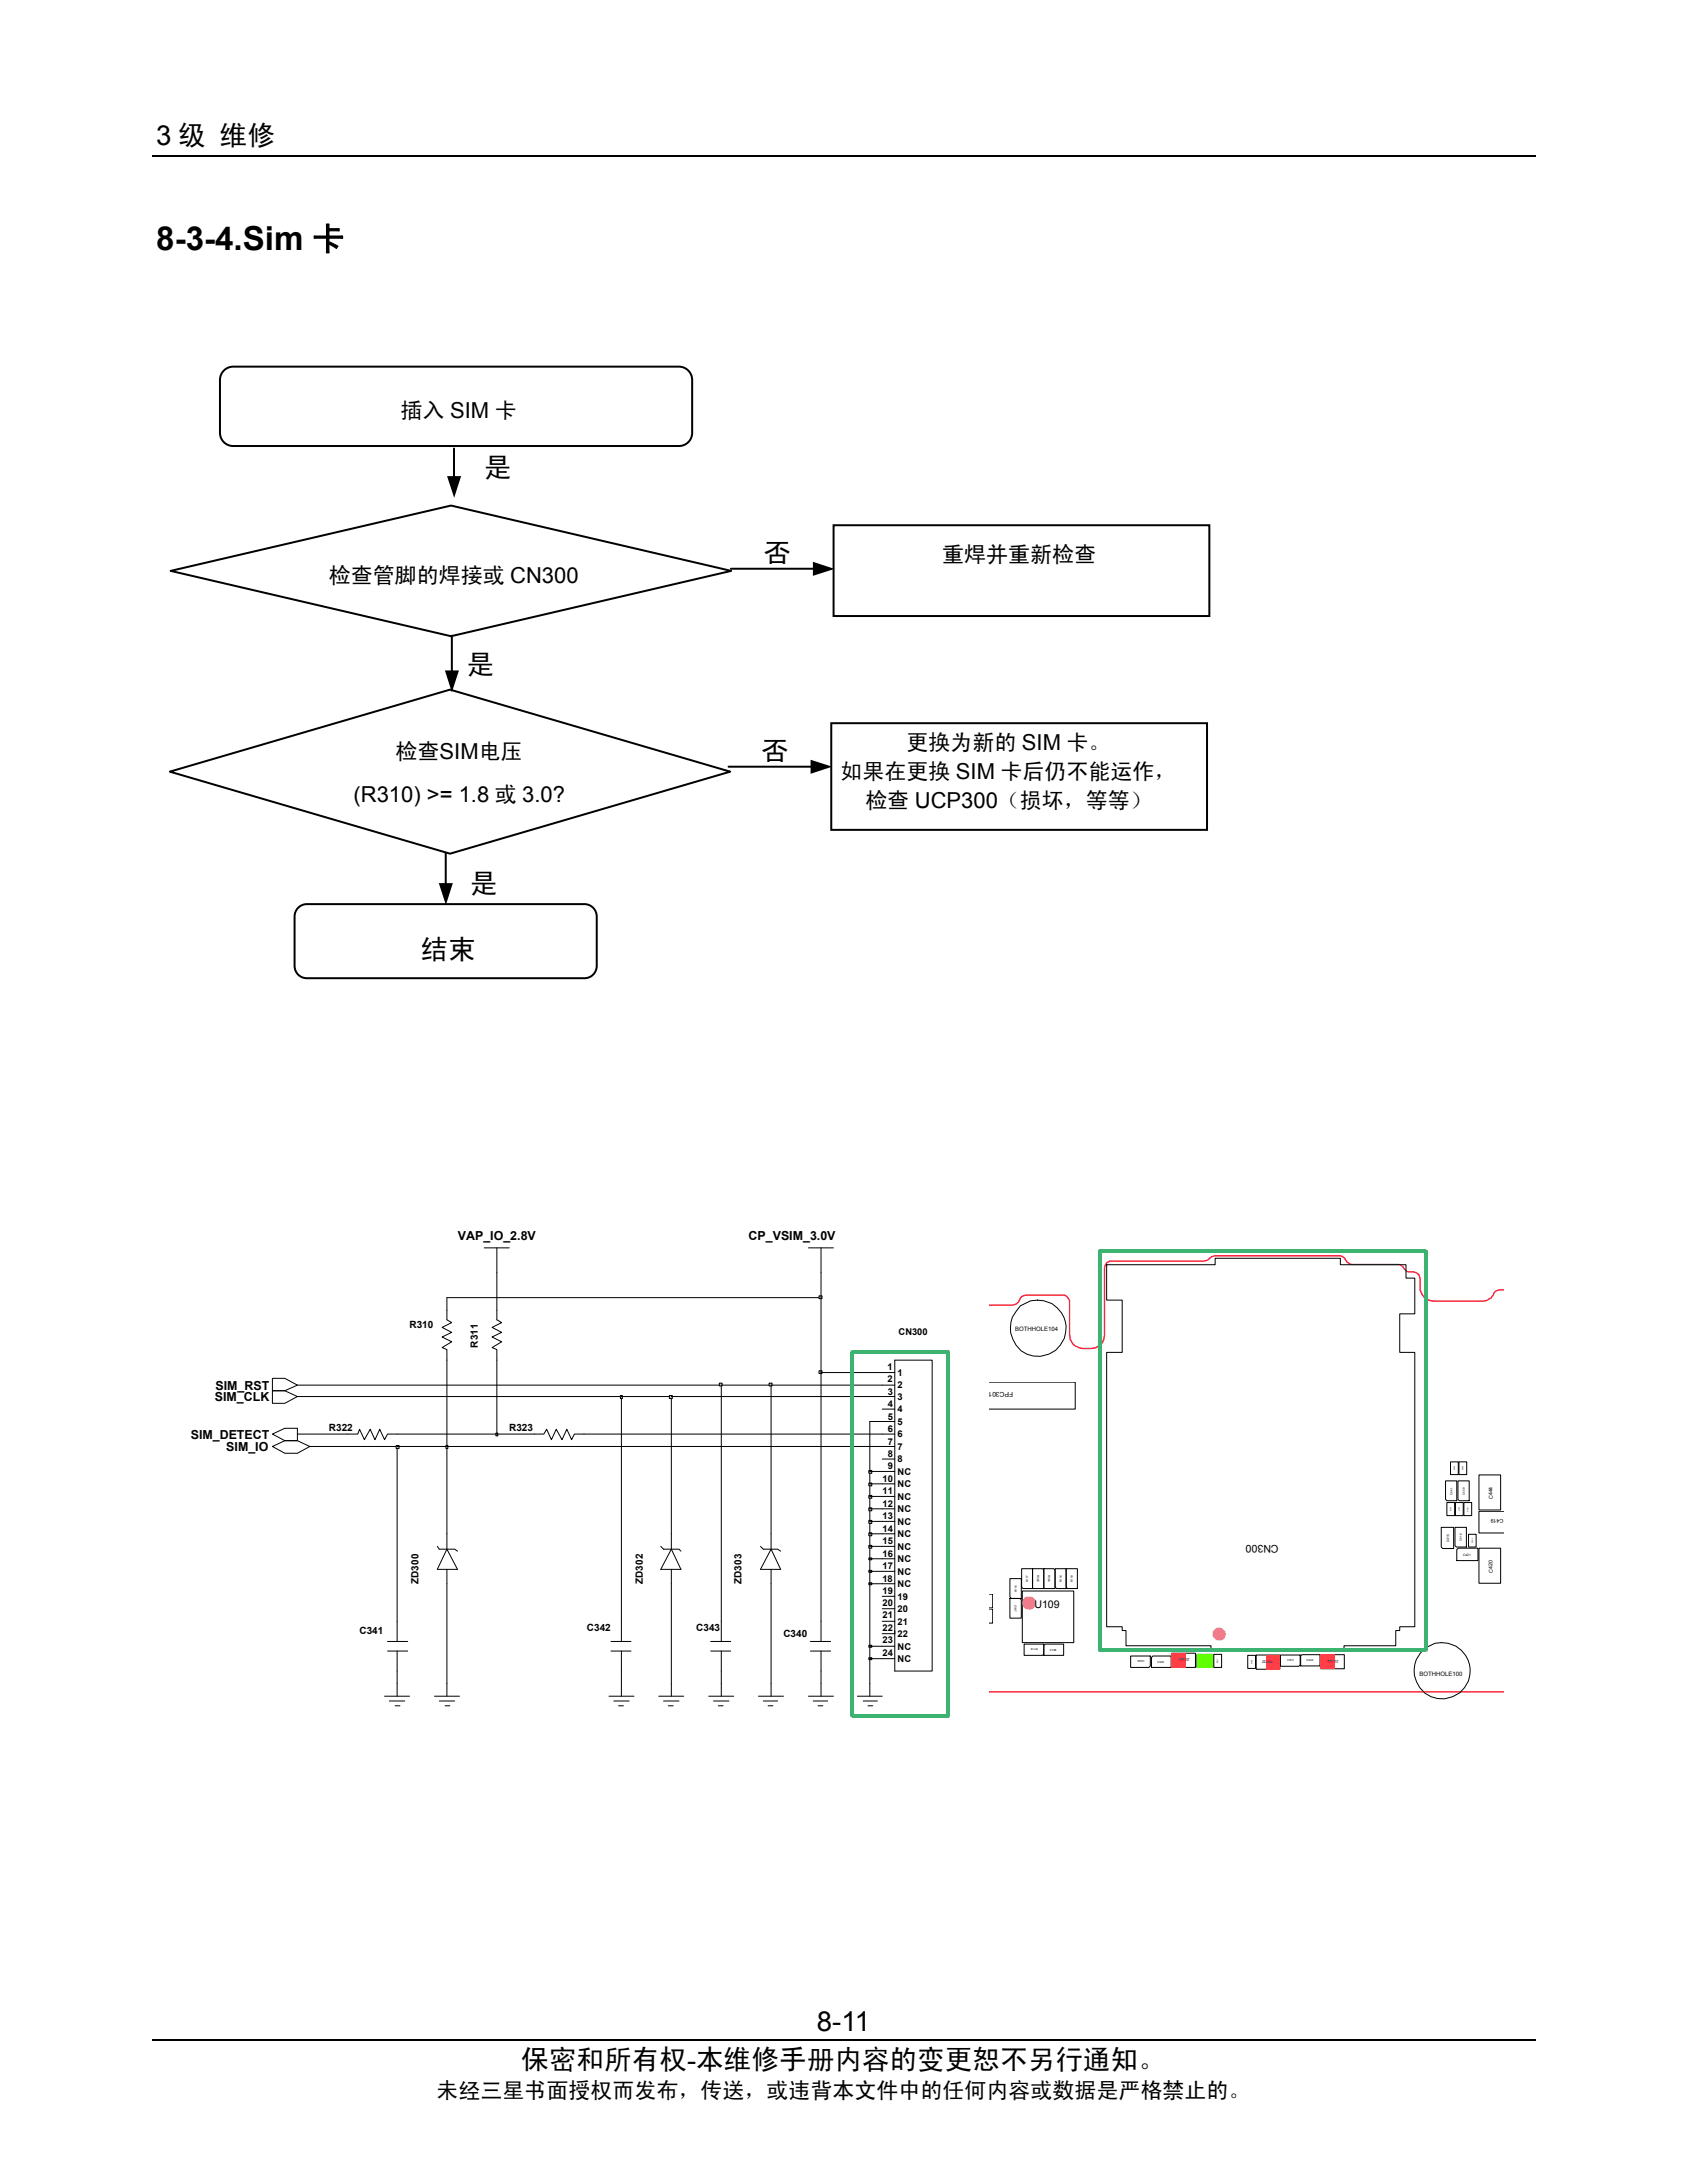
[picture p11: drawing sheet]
<svg xmlns="http://www.w3.org/2000/svg" width="216mm" height="279mm" viewBox="0 0 216 279" stroke-linecap="round" stroke-linejoin="round" font-family="sans-serif">
<defs><g id="words">
<text font-size="4.2" x="20" y="32">8-3-4.Sim 卡</text>
<g font-size="3.5">
<text x="20" y="18.6">3 级 维修</text>
<text x="61.9" y="61.1">是</text>
<text x="97.7" y="72.1">否</text>
<text x="59.7" y="86.3">是</text>
<text x="97.4" y="97.4">否</text>
<text x="60.1" y="114.3">是</text>
<text x="53.8" y="122.8">结束</text>
<text x="104.5" y="259.9">8-11</text>
<text x="66.7" y="264.8">保密和所有权-本维修手册内容的变更恕不另行通知。</text>
</g>
<g font-size="2.8">
<text x="51.3" y="53.5">插入 SIM 卡</text>
<text x="120.6" y="71.9">重焊并重新检查</text>
<text x="42.1" y="74.6">检查管脚的焊接或 CN300</text>
<text x="50.6" y="97.2">检查SIM电压</text>
<text x="107.6" y="99.7">如果在更换 SIM 卡后仍不能运作，</text>
<text x="116" y="96.1">更换为新的 SIM 卡。</text>
<text x="45.2" y="102.6">(R310) &gt;= 1.8 或 3.0?</text>
<text x="110.7" y="103.4">检查 UCP300（损坏，等等）</text>
<text x="55.9" y="268.6">未经三星书面授权而发布，传送，或违背本文件中的任何内容或数据是严格禁止的。</text>
</g>
<g font-size="1.6">
<text x="58.6" y="158.7">VAP_IO_2.8V</text>
<text x="95.8" y="158.7">CP_VSIM_3.0V</text>
<text x="27.5" y="179.3">SIM_CLK</text>
<text x="27.6" y="177.9">SIM_RST</text>
<text x="24.4" y="184.1">SIM_DETECT</text>
<text x="29" y="185.7">SIM_IO</text>
</g>
<g font-size="1.4">
<text x="163.6" y="197.7" transform="rotate(-180 163.6 197.7)">CN300</text>
<text x="132.4" y="205.9">U109</text>
</g>
<g font-size="1.3">
<text x="52.4" y="170">R310</text>
<text x="61.2" y="172.5" transform="rotate(-90 61.2 172.5)">R311</text>
<text x="42.1" y="183.2">R322</text>
<text x="65.2" y="183.2">R323</text>
<text x="53.6" y="202.7" transform="rotate(-90 53.6 202.7)">ZD300</text>
<text x="82.3" y="202.7" transform="rotate(-90 82.3 202.7)">ZD302</text>
<text x="94.9" y="202.7" transform="rotate(-90 94.9 202.7)">ZD303</text>
<text x="46" y="209.1">C341</text>
<text x="75.1" y="208.7">C342</text>
<text x="89.1" y="208.7">C343</text>
<text x="100.3" y="209.5">C340</text>
</g>
<g font-size="1.2">
<text x="115" y="170.9">CN300</text>
<text x="113.6" y="176.9">2</text>
<text x="113.6" y="175.3">1</text>
<text x="113.6" y="178.5">3</text>
<text x="114.9" y="177.7">2</text>
<text x="114.9" y="176.1">1</text>
<text x="114.9" y="179.2">3</text>
<text x="113.6" y="180.1">4</text>
<text x="113.6" y="181.7">5</text>
<text x="113.6" y="183.3">6</text>
<text x="113.6" y="184.9">7</text>
<text x="114.9" y="180.8">4</text>
<text x="114.9" y="182.4">5</text>
<text x="114.9" y="184">6</text>
<text x="114.9" y="185.6">7</text>
<text x="112.9" y="189.7">10</text>
<text x="112.9" y="191.3">11</text>
<text x="113.6" y="186.5">8</text>
<text x="113.6" y="188.1">9</text>
<text x="114.9" y="190.4">NC</text>
<text x="114.9" y="192">NC</text>
<text x="114.9" y="187.2">8</text>
<text x="114.9" y="188.8">NC</text>
<text x="112.9" y="197.7">15</text>
<text x="112.9" y="192.9">12</text>
<text x="112.9" y="194.5">13</text>
<text x="112.9" y="196.1">14</text>
<text x="114.9" y="193.6">NC</text>
<text x="114.9" y="195.1">NC</text>
<text x="114.9" y="196.8">NC</text>
<text x="112.9" y="202.4">18</text>
<text x="112.9" y="199.3">16</text>
<text x="112.9" y="200.9">17</text>
<text x="114.9" y="198.3">NC</text>
<text x="114.9" y="199.9">NC</text>
<text x="114.9" y="201.5">NC</text>
<text x="114.9" y="203.1">NC</text>
<text x="112.9" y="204.1">19</text>
<text x="112.9" y="205.5">20</text>
<text x="112.9" y="207.1">21</text>
<text x="112.9" y="208.7">22</text>
<text x="114.9" y="204.7">19</text>
<text x="114.9" y="206.3">20</text>
<text x="114.9" y="207.9">21</text>
<text x="114.9" y="209.5">22</text>
<text x="112.9" y="210.3">23</text>
<text x="112.9" y="211.9">24</text>
<text x="114.9" y="211.1">NC</text>
<text x="114.9" y="212.7">NC</text>
</g>
<text font-size=".9" x="129.7" y="178.1" transform="rotate(-180 129.7 178.1)">FPC301</text>
<g font-size=".8">
<text x="129.9" y="170.4">BOTHHOLE104</text>
<text x="181.7" y="214.5">BOTHHOLE100</text>
</g>
<g font-size=".7">
<text x="191" y="191.9" transform="rotate(-90 191 191.9)">C444</text>
<text x="192.4" y="194.5" transform="rotate(-180 192.4 194.5)">C419</text>
<text x="191" y="201.3" transform="rotate(-90 191 201.3)">C420</text>
</g>
<g font-size=".5">
<text x="152.2" y="212.3" transform="rotate(-180 152.2 212.3)">ZD303</text>
<text x="161.5" y="212.9">ZD300</text>
<text x="171.3" y="212.4" transform="rotate(-180 171.3 212.4)">ZD302</text>
</g>
<g font-size=".4">
<text x="185.9" y="191.3" transform="rotate(-90 185.9 191.3)">C441</text>
<text x="187.5" y="191.3" transform="rotate(-90 187.5 191.3)">C439</text>
<text x="185.5" y="197.4" transform="rotate(-90 185.5 197.4)">C415</text>
<text x="187.1" y="197.2" transform="rotate(-90 187.1 197.2)">C418</text>
<text x="130.1" y="203.8" transform="rotate(-90 130.1 203.8)">R115</text>
<text x="131.6" y="202.5" transform="rotate(-90 131.6 202.5)">R117</text>
<text x="132.7" y="201.6" transform="rotate(90 132.7 201.6)">R325</text>
<text x="134.2" y="201.6" transform="rotate(90 134.2 201.6)">R324</text>
<text x="135.9" y="202.5" transform="rotate(-90 135.9 202.5)">R118</text>
<text x="137.3" y="202.5" transform="rotate(-90 137.3 202.5)">R119</text>
<text x="187.3" y="199.1">C421</text>
<text x="129.8" y="205.4" transform="rotate(90 129.8 205.4)">C197</text>
<text x="132.8" y="211" transform="rotate(-180 132.8 211)">R116</text>
<text x="134.3" y="211.3">C198</text>
<text x="146.5" y="212.5" transform="rotate(-180 146.5 212.5)">C340</text>
<text x="148.1" y="212.8">C343</text>
<text x="165.6" y="212.4" transform="rotate(-180 165.6 212.4)">C341</text>
<text x="167.2" y="212.6">C342</text>
</g>
<g font-size=".2">
<text x="186.1" y="187.6" transform="rotate(90 186.1 187.6)">C442</text>
<text x="187.1" y="187.6" transform="rotate(90 187.1 187.6)">C440</text>
<text x="185.6" y="192.8" transform="rotate(90 185.6 192.8)">C416</text>
<text x="186.7" y="192.8" transform="rotate(90 186.7 192.8)">C417</text>
<text x="187.9" y="193.5" transform="rotate(-90 187.9 193.5)">C401</text>
<text x="188.3" y="196.9" transform="rotate(90 188.3 196.9)">C422</text>
<text x="153.6" y="212.3" transform="rotate(90 153.6 212.3)">R322</text>
<text x="154.8" y="212.9" transform="rotate(-90 154.8 212.9)">R323</text>
<text x="155.9" y="212.9" transform="rotate(-90 155.9 212.9)">R311</text>
<text x="160.1" y="212.4" transform="rotate(90 160.1 212.4)">R310</text>
</g>
</g></defs>
<path d="M19.5 20h177M19.5 261.1h177" fill="none" stroke="#000" stroke-width=".17"/>
<path d="M28.6 47.4l.8-.4 .4-.1h57.1a1.7 1.7 0 0 1 1.7 1.7v6.8a1.68 1.68 0 0 1-1.7 1.7h-57.1a1.68 1.68 0 0 1-1.6-1.7v-6.8v-.4zM58.1 57.4v3.6M21.8 73.1l35.9-8.4 35.9 8.4-35.9 8.3zM93.5 72.8h10.6M106.7 67.2h48.1v11.6h-48.1zM21.7 98.8l35.9-10.5 35.9 10.5-35.9 10.5zM57.8 81.4v4.5M93.2 98.1h10.6M106.4 92.6h48.1v13.6h-48.1zM38.3 116l.5-.2 .5-.1h35.5a1.58 1.58 0 0 1 1.6 1.6v6.3a1.57 1.57 0 0 1-1.6 1.6h-35.5a1.57 1.57 0 0 1-1.6-1.6v-6.3l.1-.5 .2-.4zM57 109.2v3.9" fill="none" stroke="#000" stroke-width=".25"/>
<path d="M57.2 60.9h1.8l-.9 2.8zM104 71.9l2.8 .9-2.8 .9zM56.9 85.8h1.8l-.9 2.8zM103.7 97.2l2.8 .9-2.8 .9zM56.2 113h1.8l-.9 2.8z" fill="#000"/>
<g fill="none" stroke="#000" stroke-width=".13">
<path d="M62 159.7h3.2M63.6 159.7v3.2M103.5 159.7h3.2M105.1 159.7v3.2M34.9 178h1.6l1.6 .7-1.6 .9h-1.6zM34.9 176.4h1.6l1.6 .9-1.6 .7h-1.6zM57.2 167.7v1.2l.6 .4-1.2 .6 1.2 .6-1.2 .6 1.2 .6-1.2 .8 .6 .2v1.4M63.6 167.7v1.2l.6 .4-1.2 .6 1.2 .6-1.2 .6 1.2 .6-1.2 .8 .6 .2v1.4M112.9 178.7h1.6M112.9 175.7h1.6M112.9 177.3h1.6M114.5 174.1h4.8v39.8h-4.8z"/>
<path d="M34.9 183.5l1.6-.7h1.6v1.6h-1.6zM34.9 185.1l1.6-.7h1.6l1.5 .7-1.5 .9h-1.6zM44.4 183.5h1.4l.2-.6 .6 1.4 .8-1.4 .6 1.4 .6-1.4 .6 1.4 .4-.8h1.2M56 197.9l.2 .4h2l.3 .2M57.2 196.3v2M57.2 198.3l1.3 2.6h-2.5zM68.4 183.5h1.2l.4-.6 .6 1.4 .6-1.4 .7 1.4 .6-1.4 .7 1.4 .3-.8h1.2M84.6 197.9l.3 .4h2l.2 .2M85.9 196.3v2M85.9 198.3l1.2 2.6h-2.5zM97.3 197.9l.4 .4h1.8l.4 .2M98.7 196.3v2"/>
<path d="M98.7 198.3l1.2 2.6h-2.6zM112.9 194.7h1.6M112.9 185.1h1.6M112.9 186.7h1.6M112.9 196.3h1.6M112.9 199.5h1.6M112.9 181.9h1.6M112.9 191.5h1.6M112.9 189.9h1.6M112.9 193.1h1.6M112.9 188.3h1.6M112.9 197.9h1.6"/>
<path d="M112.9 183.5h1.6M112.9 180.4h1.6M49.2 217.1h3.2M49.6 211.3h2.6M49.6 210.1h2.6M49.8 217.7h2M50.6 218.3h.6M50.8 207.5v2.6M50.8 211.3v5.8M55.6 217.1h3.2M56.2 217.7h2M57 218.3h.6"/>
<path d="M57.2 200.9v16.2M77.9 217.1h3.2M78.2 210.1h2.6M78.2 211.3h2.6M78.6 217.7h1.9M79.2 218.3h.6M79.5 207.5v2.6M79.5 211.3v5.8M84.3 217.1h3.2M84.9 217.7h2M85.5 218.3h.7M85.9 200.9v16.2"/>
<path d="M90.7 217.1h3.2M91 210.1h2.5M91 211.3h2.5M91.3 217.7h2M91.9 218.3h.6M92.3 207.5v2.6M92.3 211.3v5.8M97.1 217.1h3.2M97.7 217.7h1.8M98.3 218.3h.6M98.7 200.9v16.2M103.5 217.1h3.2"/>
<path d="M103.7 210.1h2.6M103.7 211.3h2.6M104.1 217.7h1.8M104.7 218.3h.6M105.1 207.5v2.6M105.1 211.3v5.8M109.7 217.1h3.2M110.5 217.7h1.8M111.1 218.3h.6M111.3 212.3v4.8M112.9 212.3h1.6M112.9 204.3h1.6"/>
<path d="M112.9 210.7h1.6M112.9 207.5h1.6M112.9 201.1h1.6M112.9 202.7h1.6M112.9 205.9h1.6M112.9 209.1h1.6"/>
</g>
<path d="M111.2 212.2h.4v.2h-.4z" fill="#c4c4c4"/>
<path d="M111.2 212.2h.4v.2h-.4zM111.3 210.7v1.6h1.6" fill="none" stroke="#000" stroke-width=".13"/>
<path d="M111.2 210.6h.4v.2h-.4z" fill="#c4c4c4"/>
<path d="M79.5 178.7v28.8M92.3 177.3v30.2M105.1 175.7v31.8M50.8 185.1v22.4M111.2 210.6h.4v.2h-.4zM111.3 202.7v8h1.6" fill="none" stroke="#000" stroke-width=".13"/>
<path d="M111.2 202.6h.4v.2h-.4z" fill="#c4c4c4"/>
<path d="M111.2 202.6h.4v.2h-.4zM111.3 201.1v1.6h1.6" fill="none" stroke="#000" stroke-width=".13"/>
<path d="M111.2 201h.4v.2h-.4z" fill="#c4c4c4"/>
<path d="M111.3 199.5v1.6h1.6M111.2 201h.4v.2h-.4z" fill="none" stroke="#000" stroke-width=".13"/>
<path d="M111.2 199.4h.4v.2h-.4z" fill="#c4c4c4"/>
<path d="M111.2 199.4h.4v.2h-.4zM111.3 197.9v1.6h1.6" fill="none" stroke="#000" stroke-width=".13"/>
<path d="M111.2 197.8h.4v.4h-.4z" fill="#c4c4c4"/>
<path d="M85.9 178.7v17.6M98.7 177.3v19M57.2 185.1v11.2M111.2 197.8h.4v.4h-.4zM111.3 196.3v1.6h1.6" fill="none" stroke="#000" stroke-width=".13"/>
<path d="M111.2 196.2h.4v.4h-.4z" fill="#c4c4c4"/>
<path d="M111.2 196.2h.4v.4h-.4zM111.3 194.7v1.6h1.6" fill="none" stroke="#000" stroke-width=".13"/>
<path d="M111.2 194.6h.4v.4h-.4z" fill="#c4c4c4"/>
<path d="M111.2 194.6h.4v.4h-.4zM111.3 193.1v1.6h1.6" fill="none" stroke="#000" stroke-width=".13"/>
<path d="M111.2 193h.4v.4h-.4z" fill="#c4c4c4"/>
<path d="M111.2 193h.4v.4h-.4zM111.3 191.5v1.6h1.6" fill="none" stroke="#000" stroke-width=".13"/>
<path d="M111.2 191.4h.4v.4h-.4z" fill="#c4c4c4"/>
<path d="M111.2 191.4h.4v.4h-.4zM111.3 189.9v1.6h1.6" fill="none" stroke="#000" stroke-width=".13"/>
<path d="M111.2 189.8h.4v.4h-.4z" fill="#c4c4c4"/>
<path d="M111.2 189.8h.4v.4h-.4zM111.3 188.3v1.6h1.6" fill="none" stroke="#000" stroke-width=".13"/>
<path d="M111.2 188.2h.4v.4h-.4z" fill="#c4c4c4"/>
<path d="M39.6 185.1h11.2M111.2 188.2h.4v.4h-.4zM111.3 181.9v6.4h1.6" fill="none" stroke="#000" stroke-width=".13"/>
<path d="M50.7 185h.4v.4h-.4z" fill="#c4c4c4"/>
<path d="M50.7 185h.4v.4h-.4zM50.8 185.1h6.4" fill="none" stroke="#000" stroke-width=".13"/>
<path d="M57.1 185h.2v.4h-.2z" fill="#c4c4c4"/>
<path d="M57.2 174.1v11h55.7M38.1 183.5h6.3M50.8 183.5h12.8M57.1 185h.2v.4h-.2z" fill="none" stroke="#000" stroke-width=".13"/>
<path d="M63.5 183.4h.2v.4h-.2z" fill="#c4c4c4"/>
<path d="M38.1 178.7h41.4M63.6 174.1v9.4h4.8M63.5 183.4h.2v.4h-.2zM74.7 183.5h38.2M111.3 181.9h1.6" fill="none" stroke="#000" stroke-width=".13"/>
<path d="M79.4 178.6h.3v.4h-.3z" fill="#c4c4c4"/>
<path d="M79.4 178.6h.3v.4h-.3zM79.5 178.7h6.4" fill="none" stroke="#000" stroke-width=".13"/>
<path d="M85.7 178.6h.3v.4h-.3z" fill="#c4c4c4"/>
<path d="M38.1 177.3h54.2M85.7 178.6h.3v.4h-.3zM85.9 178.7h27" fill="none" stroke="#000" stroke-width=".13"/>
<path d="M92.1 177h.3v.4h-.3z" fill="#c4c4c4"/>
<path d="M92.1 177h.3v.4h-.3zM92.3 177.3h6.4" fill="none" stroke="#000" stroke-width=".13"/>
<path d="M98.4 177h.4v.4h-.4z" fill="#c4c4c4"/>
<path d="M98.4 177h.4v.4h-.4zM98.7 177.3h14.2" fill="none" stroke="#000" stroke-width=".13"/>
<path d="M104.8 175.4h.4v.4h-.4z" fill="#c4c4c4"/>
<path d="M57.2 167.7v-1.6h47.9v9.6h7.8M63.6 162.9v4.8M104.8 175.4h.4v.4h-.4z" fill="none" stroke="#000" stroke-width=".13"/>
<path d="M104.8 165.9h.4v.3h-.4z" fill="#c4c4c4"/>
<g fill="none" stroke="#000" stroke-width=".13">
<path d="M104.8 165.9h.4v.3h-.4zM105.1 162.9v3.2M126.6 176.9h11v3.5h-11M130.6 167.1a3.6 3.6 0 0 1 4.9 .4 3.6 3.6 0 0 1 0 4.9 3.6 3.6 0 0 1-4.8 .5 3.8 3.8 0 0 1-.1-5.8zM141.6 161.9h13.9v-.9h16v.9h8.4v1.7h1.2v4.6h-2v4.9h2v35.1h-2v.5h-.5v1.9h-6.6v.4h-17v-.4h-10.9v-1.9h-.5v-.5h-2v-35.1h2v-6.7h-2zM184.4 195.5h1.6v2.7h-1.4l-.2-.2zM185 189.5h1.4v2.6h-1.2l-.2-.2zM185.2 192.3h1v1.7h-1zM185.6 187.1h1v1.6h-1zM186.2 195.5h1.5v2.5h-1.3l-.2-.2zM186.3 192.3h1v1.7h-1zM186.4 198.3l.2-.1h2.5v1.5h-2.7z"/>
<path d="M186.6 189.5h1.4v2.6h-1.2l-.2-.2zM186.7 187.1h1v1.6h-1zM187.3 192.3h1v1.7h-1zM187.9 196.4h1v1.6h-1zM189.3 198.2h2.7v4.4h-2.7zM189.3 188.8h2.7v4.5h-2.7zM192.5 193.4h-3.2v2.8h3.2M126.6 204h.4v1.8h-.4M126.6 205.9h.4v1.8h-.4M129.2 204.6h1.3l.2 .2v2.3h-1.5zM129.2 202h1.5v2.6h-1.3l-.2-.2zM130.7 200.8h1.4v2.5h-1.2l-.2-.2z"/>
<path d="M130.8 203.6h6.6v6.6h-6.6zM131.1 210.4h2.5v1.3l-.2 .2h-2.3zM132.1 200.8h1.3l.2 .1v2.4h-1.5zM133.6 210.6l.2-.2h2.3v1.5h-2.5zM133.6 200.8h1.3l.1 .1v2.4h-1.4zM135 200.8h1.4v2.5h-1.2l-.2-.2zM136.4 200.8h1.5v2.5h-1.3l-.2-.2zM144.7 212h2.5v1.2l-.2 .2h-2.3zM147.5 212h2.4v1.4h-2.5v-1.3zM149.9 211.6h3.1v1.8h-3.1zM153.2 211.7h.9v1.7h-.9zM154.2 211.7h1v1.7h-1z"/>
<path d="M155.3 211.7h1v1.7h-1zM159.7 211.9h1v1.6h-1zM160.8 211.8h3v1.8h-3zM163.9 211.8h2.5v1.3l-.2 .2h-2.3zM166.6 211.8h2.3v1.4h-2.4v-1.2zM169 211.8h3v1.8h-3z"/>
<circle cx="184.6" cy="213.8" r="3.6"/>
</g>
<path d="M192.5 165.1h-.8a.91 .91 0 0 0-.6 .7l-.3 .3-.4 .3-.6 .1h-6.3a1.88 1.88 0 0 1-1.8-1.4v-1.4a.9 .9 0 0 0-.8-.9h-.7a1.48 1.48 0 0 1-.7-.8l-.5-.2h-6a1.03 1.03 0 0 1-.9-.7l-.5-.4h-16.1a1.27 1.27 0 0 0-1 .6l-.4 .1h-12l-.5 .2-.2 .7v8.5a1.7 1.7 0 0 1-1.8 1.8 2.25 2.25 0 0 1-2.6-1.2l-.1-.6v-4.3l-.4-.6-.3-.1h-4.9a1.02 1.02 0 0 0-1 .8l-.4 .4h-.3h-3M126.6 216.5h65.9" fill="none" stroke="#ff1834" stroke-width=".18"/>
<circle cx="156" cy="209.1" r=".9" fill="#fd5fff"/>
<g fill="#60ff00">
<path d="M153.2 211.7h.9v1.7h-.9z"/>
<path d="M154.2 211.7h1v1.7h-1z"/>
</g>
<circle cx="131.7" cy="205.2" r=".9" fill="#fd5fff"/>
<g fill="#ff3e44">
<path d="M162 211.8h1.8v1.8h-1.8z"/>
<path d="M169 211.8h1.8v1.8h-1.8z"/>
<path d="M149.9 211.6h1.8v1.8h-1.8z"/>
</g>
<g fill="#3cb370">
<path d="M121.1 173h.4v-.1h-.1v.4h-.3z" fill-rule="evenodd"/>
<path d="M121.1 219.4h.3v.4h.1v-.2h-.4z" fill-rule="evenodd"/>
<path d="M109 219.4h.2v.2h-.4v.2h.2z" fill-rule="evenodd"/>
<path d="M108.8 172.9v.1h.4v.3h-.2v-.4z" fill-rule="evenodd"/>
</g>
<path d="M109 173h12.3v46.6h-12.3z" fill="none" stroke="#3cb370" stroke-width=".4"/>
<g fill="#3cb370">
<path d="M182.3 160.2h.4v-.2h-.2v.4h-.2z" fill-rule="evenodd"/>
<path d="M182.3 211h.2v.4h.2v-.2h-.4z" fill-rule="evenodd"/>
<path d="M140.7 211h.2v.2h-.4v.2h.2z" fill-rule="evenodd"/>
<path d="M140.5 160v.2h.4v.2h-.2v-.4z" fill-rule="evenodd"/>
</g>
<path d="M140.7 160.2h41.8M140.7 160.2v51M182.5 160.2v51M140.7 211.2h41.8" fill="none" stroke="#3cb370" stroke-width=".4"/>
<use href="#words"/>
</svg>
